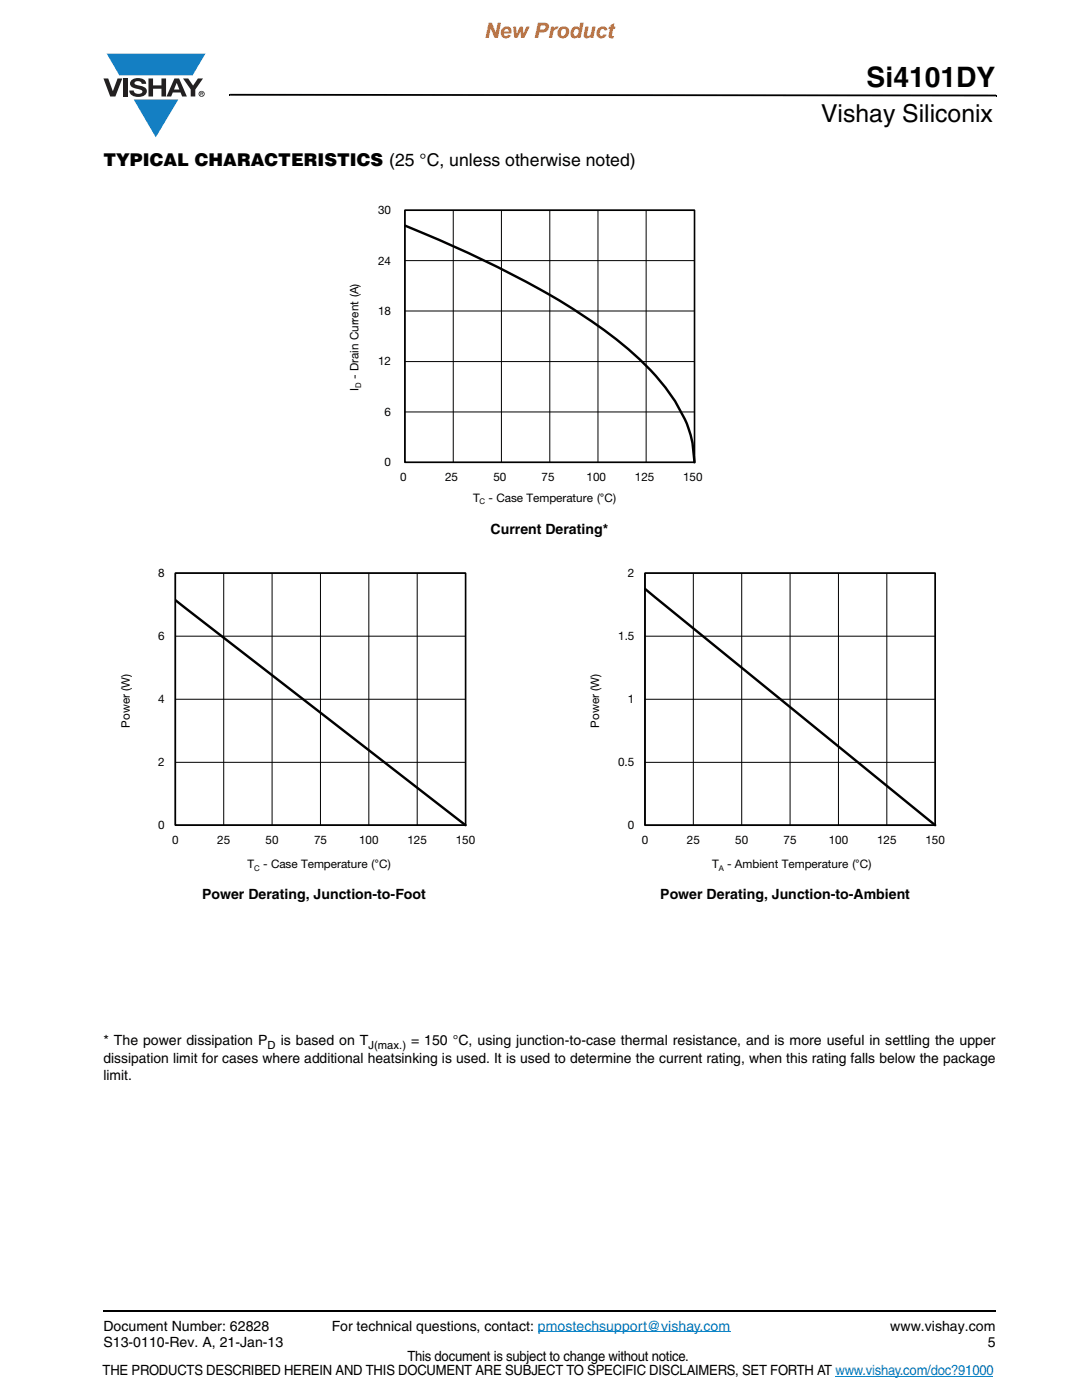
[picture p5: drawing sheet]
<svg xmlns="http://www.w3.org/2000/svg" width="216mm" height="279mm" viewBox="0 0 216 279" stroke-linecap="round" stroke-linejoin="round" font-family="sans-serif">
<defs><g id="words">
<text font-size="5.6" x="172.9" y="17.4">Si4101DY</text>
<text font-size="4.9" x="163.9" y="24.4">Vishay Siliconix</text>
<text font-size="4.2" fill="#f06b12" x="96.7" y="7.5">New Product</text>
<text font-size="3.5" x="20.6" y="33">TYPICAL CHARACTERISTICS (25 °C, unless otherwise noted)</text>
<g font-size="2.8">
<text x="97.9" y="106.6">Current Derating*</text>
<text x="40.3" y="179.5">Power Derating, Junction-to-Foot</text>
<text x="131.7" y="179.5">Power Derating, Junction-to-Ambient</text>
<text x="20.6" y="208.6">* The power dissipation P</text>
<text x="56" y="208.6">is based on T</text>
<text x="82" y="208.6">= 150 °C, using junction-to-case thermal resistance, and is more useful in settling the upper</text>
<text x="20.6" y="212.1">dissipation limit for cases where additional heatsinking is used. It is used to determine the current rating, when this rating falls below the package</text>
<text x="20.6" y="215.6">limit.</text>
<text x="20.6" y="265.6">Document Number: 62828</text>
<text x="20.6" y="268.8">S13-0110-Rev. A, 21-Jan-13</text>
<text x="66.2" y="265.6">For technical questions, contact: pmostechsupport@vishay.com</text>
<text x="177.7" y="265.6">www.vishay.com</text>
<text x="197.1" y="268.8">5</text>
<text x="20.5" y="274.4">THE PRODUCTS DESCRIBED HEREIN AND THIS DOCUMENT ARE SUBJECT TO SPECIFIC DISCLAIMERS, SET FORTH AT www.vishay.com/doc?91000</text>
<text x="81.3" y="271.6">This document is subject to change without notice.</text>
</g>
<g font-size="2.3">
<text x="75.5" y="42.7">30</text>
<text x="75.5" y="52.8">24</text>
<text x="75.5" y="62.9">18</text>
<text x="71.5" y="78" transform="rotate(-90 71.5 78)">I</text>
<text x="71.5" y="75.6" transform="rotate(-90 71.5 75.6)">- Drain Current (A)</text>
<text x="75.5" y="72.9">12</text>
<text x="76.8" y="83">6</text>
<text x="76.8" y="93.1">0</text>
<text x="79.8" y="96">0</text>
<text x="88.8" y="96">25</text>
<text x="94.4" y="100.1">T</text>
<text x="97.5" y="100.1">- Case Temperature (°C)</text>
<text x="98.4" y="96">50</text>
<text x="108.1" y="96">75</text>
<text x="117.1" y="96">100</text>
<text x="126.7" y="96">125</text>
<text x="136.3" y="96">150</text>
<text x="31.6" y="115.2">8</text>
<text x="125.3" y="115.2">2</text>
<text x="31.6" y="127.8">6</text>
<text x="123.4" y="127.8">1.5</text>
<text x="31.6" y="140.3">4</text>
<text x="125.3" y="140.3">1</text>
<text x="25.9" y="145.2" transform="rotate(-90 25.9 145.2)">Power (W)</text>
<text x="119.6" y="145.2" transform="rotate(-90 119.6 145.2)">Power (W)</text>
<text x="31.6" y="152.9">2</text>
<text x="123.4" y="152.9">0.5</text>
<text x="31.6" y="165.5">0</text>
<text x="125.3" y="165.5">0</text>
<text x="34.4" y="168.4">0</text>
<text x="43.4" y="168.4">25</text>
<text x="49.4" y="173.3">T</text>
<text x="52.5" y="173.3">- Case Temperature (°C)</text>
<text x="53" y="168.4">50</text>
<text x="62.7" y="168.4">75</text>
<text x="71.7" y="168.4">100</text>
<text x="81.3" y="168.4">125</text>
<text x="91" y="168.4">150</text>
<text x="128.1" y="168.4">0</text>
<text x="137.1" y="168.4">25</text>
<text x="142.1" y="173.3">T</text>
<text x="145.1" y="173.3">- Ambient Temperature (°C)</text>
<text x="146.7" y="168.4">50</text>
<text x="156.4" y="168.4">75</text>
<text x="165.4" y="168.4">100</text>
<text x="175" y="168.4">125</text>
<text x="184.7" y="168.4">150</text>
</g>
<g font-size="2.2">
<text x="53.4" y="209.3">D</text>
<text x="73.5" y="209.3">J(max.)</text>
</g>
<g font-size="1.6">
<text x="72.1" y="77.4" transform="rotate(-90 72.1 77.4)">D</text>
<text x="95.7" y="100.7">C</text>
<text x="50.7" y="173.9">C</text>
<text x="143.4" y="173.9">A</text>
</g>
</g></defs>
<g fill="#147fc3">
<path d="M21.3 10.7h19.7l-2.6 4.4h-1.1h-13.5z"/>
<path d="M26.7 19.9h8.9l-4.5 7.5z"/>
</g>
<g fill="#231f20">
<path d="M20.6 15.7h1l.9 2.5 1-2.5h.9l-1.4 3.6h-1z"/>
<path d="M24.6 15.7h.9v3.6h-.9z"/>
<path d="M26.3 16a2.1 2.1 0 0 1 2.8 .3l.1 .4h-.9a.79 .79 0 0 0-.7-.5 .79 .79 0 0 0-.8 .4l.3 .3 1 .2a1.08 1.08 0 0 1 1.2 1.1 1.08 1.08 0 0 1-1.1 1.1 1.73 1.73 0 0 1-2.4-1.2h.9a.96 .96 0 0 0 .8 .6 .96 .96 0 0 0 .9-.4 1.31 1.31 0 0 0-1.2-.6 1.03 1.03 0 0 1-1.1-.6 1.03 1.03 0 0 1 .2-1.1z"/>
<path d="M29.6 15.7h.9v1.3h1.7v-1.3h.9v3.6h-.9v-1.6h-1.7v1.6h-.9z"/>
<path d="M36.5 15.7h1.1l.9 1.4 1-1.4h1l-1.5 2.2v1.4h-.9v-1.4z"/>
<path d="M35.3 16.5l.5 1.4h-1.1zM34.8 15.7l-1.6 3.6h1l.3-.8h1.5l.3 .8h1l-1.6-3.6z"/>
<path d="M39.8 18.7a.46 .46 0 0 1 .9 0 .46 .46 0 0 1-.9 0zM39.6 18.7a.6 .6 0 0 0 1.2 0 .6 .6 0 0 0-1.2 0z"/>
<path d="M40.1 18.5h.2v.2h-.2zM40 18.4v.7h.1v-.3l.4 .3-.2-.3 .2-.2-.1-.2z"/>
</g>
<path d="M45.7 18.7h.2v.4h-.2zM45.9 18.7l152.9 .2v.3l-152.9-.1zM198.8 18.9h.1v.3h-.1zM20.5 261.5h.1v.4h-.1z" fill="#000"/>
<path d="M20.6 261.7h178.2" fill="none" stroke="#000" stroke-width=".36"/>
<path d="M107.3 265.8h38.4M166.7 274.6h31.5" fill="none" stroke="#007ec4" stroke-width=".2"/>
<g fill="#fff">
<path d="M69.6 40.8h71.9v60.2h-71.9z"/>
<path d="M80.8 42h57.8v50.3h-57.8z"/>
</g>
<path d="M80.8 52h57.8M80.8 42h57.8v50.3h-57.8zM90.4 42v50.3M100.1 42v50.3M109.7 42v50.3M119.3 42v50.3M128.9 42v50.3M80.8 72.2h57.8M80.8 62.1h57.8M80.8 82.2h57.8" fill="none" stroke="#000" stroke-width=".2"/>
<path d="M80.8 42h57.8v50.3h-57.8z" fill="none" stroke="#000" stroke-width=".32"/>
<path d="M80.8 45a213.1 213.1 0 0 1 35 17.6 70.7 70.7 0 0 1 17 14.7 24 24 0 0 1 5.8 15" fill="none" stroke="#000" stroke-width=".48"/>
<g fill="#fff">
<path d="M23.9 113.2h71.6v61h-71.6z"/>
<path d="M35 114.4h57.9v50.3h-57.9z"/>
</g>
<path d="M35 114.4h57.9v50.3h-57.9zM44.6 114.4v50.3M54.3 114.4v50.3M63.9 114.4v50.3M73.6 114.4v50.3M83.2 114.4v50.3M35 139.6h57.9M35 127h57.9M35 152.1h57.9" fill="none" stroke="#000" stroke-width=".2"/>
<path d="M35 114.4h57.9v50.3h-57.9z" fill="none" stroke="#000" stroke-width=".32"/>
<path d="M35 119.8l57.9 44.9" fill="none" stroke="#000" stroke-width=".48"/>
<g fill="#fff">
<path d="M117.6 113.2h71.6v61h-71.6z"/>
<path d="M128.7 114.4h57.9v50.3h-57.9z"/>
</g>
<path d="M128.7 114.4h57.9v50.3h-57.9zM138.3 114.4v50.3M148 114.4v50.3M157.7 114.4v50.3M167.3 114.4v50.3M177 114.4v50.3M128.7 139.6h57.9M128.7 127h57.9M128.7 152.1h57.9" fill="none" stroke="#000" stroke-width=".2"/>
<path d="M128.7 114.4h57.9v50.3h-57.9z" fill="none" stroke="#000" stroke-width=".32"/>
<path d="M128.7 117.5l57.9 47.2" fill="none" stroke="#000" stroke-width=".48"/>
<use href="#words"/>
</svg>
